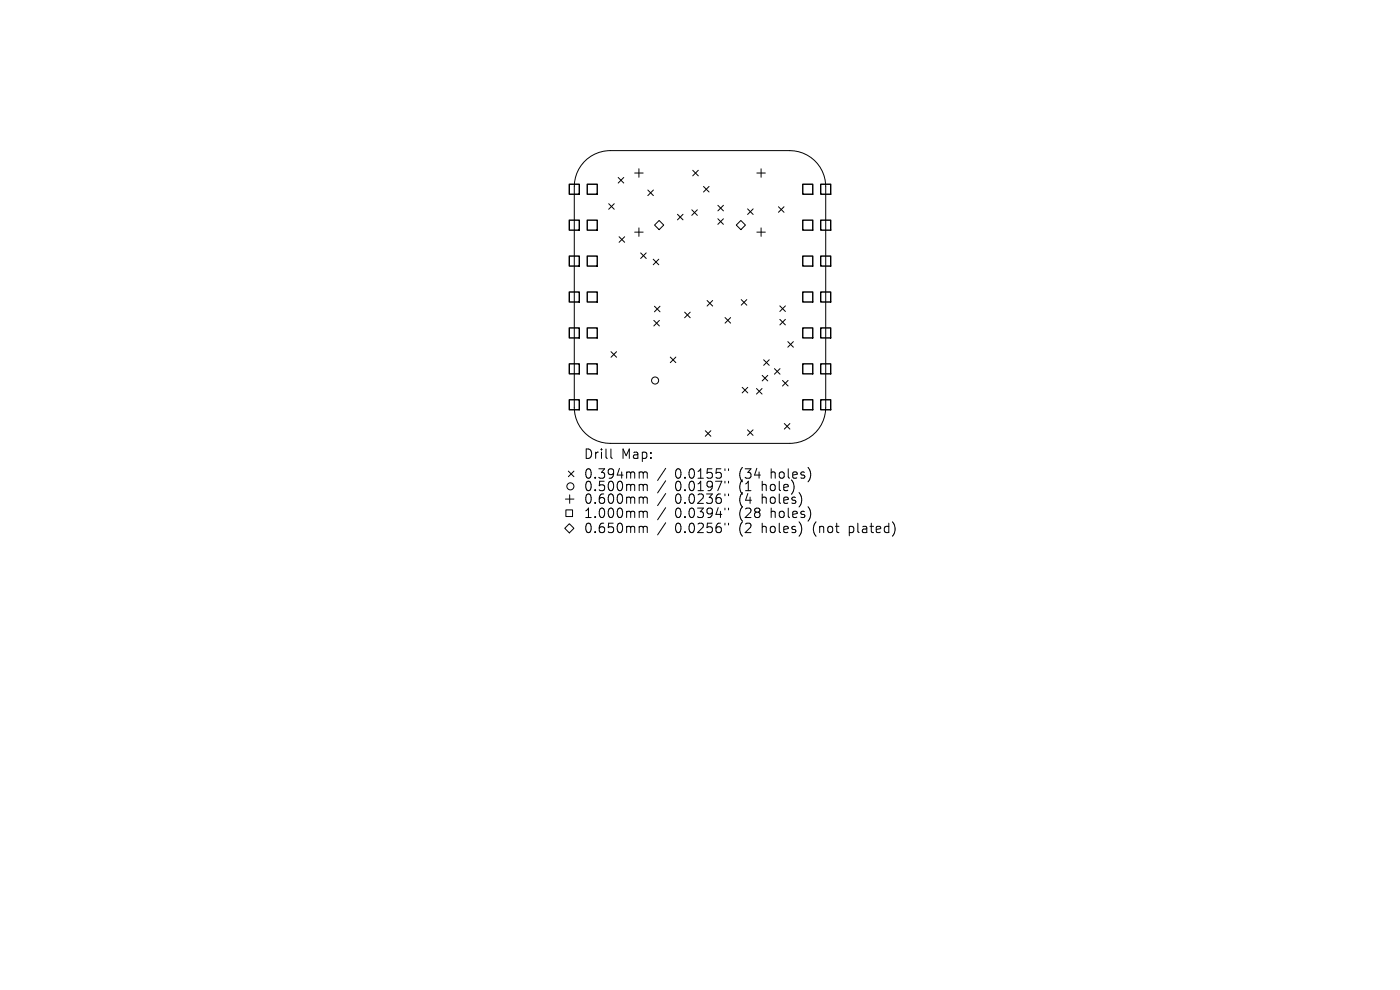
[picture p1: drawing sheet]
<svg xmlns="http://www.w3.org/2000/svg" width="297mm" height="210mm" viewBox="0 0 297 210" stroke-linecap="round" stroke-linejoin="round" font-family="sans-serif">
<defs><g id="words">
<g font-size="2.8">
<text x="123.8" y="97.6">Drill</text>
<text x="123.8" y="101.8">0.394mm</text>
<text x="131.8" y="97.6">Map:</text>
<text x="143.2" y="101.8">0.0155&quot;</text>
<text x="156.9" y="101.8">(34</text>
<text x="163.8" y="101.8">holes)</text>
<text x="123.8" y="104.5">0.500mm</text>
<text x="123.8" y="107.2">0.600mm</text>
<text x="143.2" y="104.5">0.0197&quot;</text>
<text x="143.2" y="107.2">0.0236&quot;</text>
<text x="156.9" y="104.5">(1</text>
<text x="156.9" y="107.2">(4</text>
<text x="161.9" y="104.5">hole)</text>
<text x="161.9" y="107.2">holes)</text>
<text x="123.8" y="110.2">1.000mm</text>
<text x="123.8" y="113.4">0.650mm</text>
<text x="143.2" y="110.2">0.0394&quot;</text>
<text x="143.2" y="113.4">0.0256&quot;</text>
<text x="156.9" y="110.2">(28</text>
<text x="156.9" y="113.4">(2</text>
<text x="161.9" y="113.4">holes)</text>
<text x="163.8" y="110.2">holes)</text>
<text x="172.9" y="113.4">(not</text>
<text x="180.8" y="113.4">plated)</text>
</g>
</g></defs>
<g fill="none" stroke="#000" stroke-width=".21">
<path d="M123.9 34.4a7.6 7.6 0 0 1 5.6-2.4h38.1a7.6 7.6 0 0 1 7.6 7.6v46.8a7.6 7.6 0 0 1-7.6 7.7h-38.1a7.6 7.6 0 0 1-7.7-7.7v-46.8a7.6 7.6 0 0 1 2.1-5.2zM131.1 37.6l1.2 1.2M132.3 37.6l-1.2 1.2M134.6 36.7h1.8M135.5 35.8v1.8M147 36.1l1.1 1.2M148.1 36.1l-1.1 1.2M149.2 39.6l1.2 1.1M150.4 39.6l-1.2 1.1M160.6 36.7h1.8M161.5 35.8v1.8M129.1 43.2l1.2 1.2"/>
<path d="M130.3 43.2l-1.2 1.2M131.3 50.2l1.2 1.2M132.5 50.2l-1.2 1.2M134.6 49.2h1.8M135.5 48.3v1.8M135.9 53.6l1.2 1.2M137.1 53.6l-1.2 1.2M137.4 40.3l1.2 1.2M138.6 55l1.2 1.2M138.6 40.3l-1.2 1.2M138.9 47.7l.9-.9 1 .9-1 1zM139.8 55l-1.2 1.2"/>
<path d="M143.7 45.5l1.2 1.1M144.9 45.5l-1.2 1.1M146.8 44.5l1.1 1.2M147.9 44.5l-1.1 1.2M152.3 43.6l1.2 1.1M152.3 46.4l1.2 1.2M153.5 43.6l-1.2 1.1M153.5 46.4l-1.2 1.2M156.2 47.7l1-.9 .9 .9-.9 1zM158.6 44.3l1.2 1.2M159.8 44.3l-1.2 1.2M160.6 49.2h1.8"/>
<path d="M161.5 48.3v1.8M165.1 43.9l1.2 1.1M166.3 43.9l-1.2 1.1M129.6 74.6l1.2 1.2M130.8 74.6l-1.2 1.2M138.7 68l1.2 1.1M138.8 65l1.2 1.1M139.9 68l-1.2 1.1M140 65l-1.2 1.1M142.2 75.7l1.2 1.2M143.4 75.7l-1.2 1.2M145.2 66.2l1.2 1.2"/>
<path d="M146.4 66.2l-1.2 1.2M150 63.7l1.2 1.2M151.2 63.7l-1.2 1.2M153.8 67.4l1.2 1.1M155 67.4l-1.2 1.1M157.2 63.6l1.2 1.1M158.4 63.6l-1.2 1.1M161.7 79.6l1.2 1.2M162 76.3l1.2 1.2M162.9 79.6l-1.2 1.2M163.2 76.3l-1.2 1.2M164.3 78.2l1.2 1.2"/>
<path d="M165.4 64.9l1.2 1.2M165.4 67.7l1.2 1.2M165.5 78.2l-1.2 1.2M166.6 64.9l-1.2 1.2M166.6 67.7l-1.2 1.2M167.1 72.5l1.2 1.2M168.3 72.5l-1.2 1.2M120.6 99.9l1.2 1.2M121.8 99.9l-1.2 1.2M129.6 95.2v1.8l.3 .2M141.2 99.3l-1.7 2.6M149.6 91.4l1.2 1.1"/>
<path d="M150.8 91.4l-1.2 1.1M153.8 99.4v.4M154.6 99.4v.4M157.5 82.2l1.1 1.1M158.6 91.2l1.2 1.2M158.6 82.2l-1.1 1.1M159.8 91.2l-1.2 1.2M160.5 82.4l1.2 1.2M161.7 82.4l-1.2 1.2M166 80.7l1.2 1.2M166.4 89.8l1.2 1.2M167.2 80.7l-1.2 1.2"/>
<path d="M167.6 89.8l-1.2 1.2M119.8 112.1l1-1 1 1-1 .9zM120 105.9h1.8M120 108.2h1.5v1.4h-1.5zM120.9 105v1.8M135.9 100.1l.5 .1 .1 .2M135.9 102.8h.3l.3 .2M135.9 105.5h.3l.3 .2M135.9 108.5h.3l.3 .2M135.9 111.7h.3l.3 .2M136.5 100.4l.2-.3 .5 .1 .1 1.2M136.5 100.4v1"/>
<path d="M136.5 103v1.1M136.5 105.7v1.1M136.5 108.7v1.1M136.5 111.9v1.1M136.5 103l.2-.2h.5l.1 1.3M136.5 105.7l.2-.2h.5l.1 1.3M136.5 108.7l.2-.2h.5l.1 1.3M136.5 111.9l.2-.2h.5l.1 1.3M141.2 102l-1.7 2.6M141.2 104.7l-1.7 2.6M141.2 107.7l-1.7 2.6M141.2 110.9l-1.7 2.6"/>
<path d="M153.8 102.1v.4M153.8 104.8v.4M153.8 107.8v.4M153.8 111v.4M154.6 102.1v.4M154.6 104.8v.4M154.6 107.8v.4M154.6 111v.4"/>
<circle cx="139" cy="80.7" r=".75"/>
<circle cx="121" cy="103.2" r=".75"/>
</g>
<g fill="none" stroke="#000" stroke-width=".3">
<path d="M120.8 39.1h2.1v2.1h-2.1zM124.6 39.1h2.1v2.1h-2.1zM170.3 39.1h2.1v2.1h-2.1zM174.1 39.1h2.1v2.1h-2.1zM120.8 46.7h2.1v2.1h-2.1zM120.8 54.3h2.1v2.1h-2.1zM124.6 46.7h2.1v2.1h-2.1zM124.6 54.3h2.1v2.1h-2.1zM170.3 46.7h2.1v2.1h-2.1zM170.3 54.3h2.1v2.1h-2.1zM174.1 46.7h2.1v2.1h-2.1zM174.1 54.3h2.1v2.1h-2.1z"/>
<path d="M120.8 61.9h2.1v2.2h-2.1zM120.8 69.6h2.1v2.1h-2.1zM120.8 77.2h2.1v2.1h-2.1zM124.6 61.9h2.1v2.2h-2.1zM124.6 69.6h2.1v2.1h-2.1zM124.6 77.2h2.1v2.1h-2.1zM170.3 61.9h2.1v2.2h-2.1zM170.3 69.6h2.1v2.1h-2.1zM170.3 77.2h2.1v2.1h-2.1zM174.1 61.9h2.1v2.2h-2.1zM174.1 69.6h2.1v2.1h-2.1zM174.1 77.2h2.1v2.1h-2.1z"/>
<path d="M120.8 84.8h2.1v2.1h-2.1zM124.6 84.8h2.1v2.1h-2.1zM170.3 84.8h2.1v2.1h-2.1zM174.1 84.8h2.1v2.1h-2.1z"/>
</g>
<use href="#words"/>
</svg>
